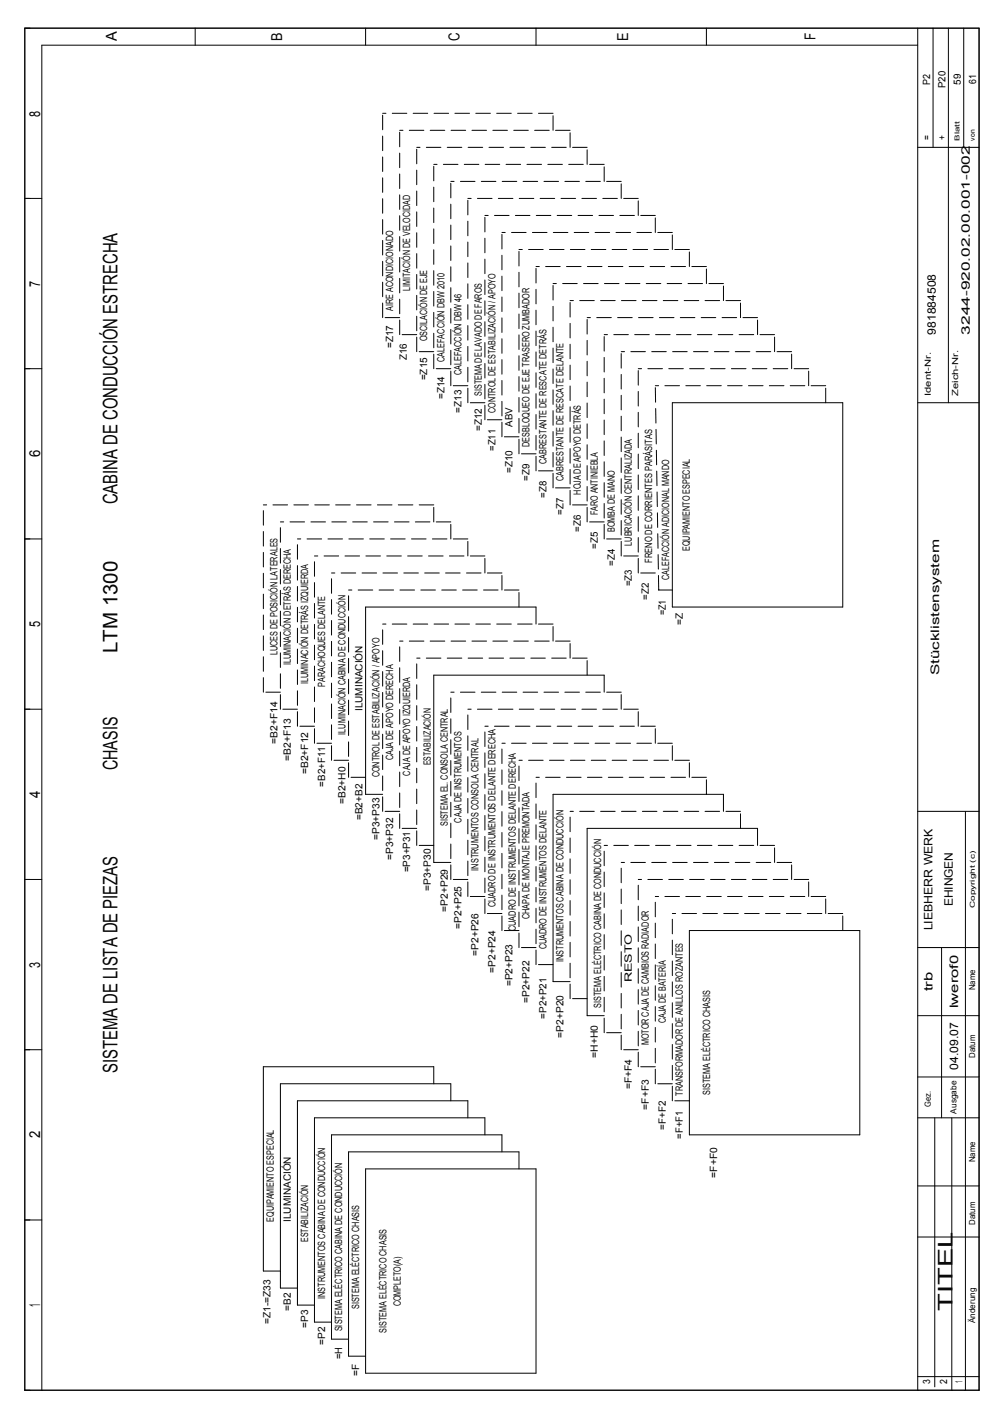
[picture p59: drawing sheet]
<svg xmlns="http://www.w3.org/2000/svg" width="210mm" height="297mm" viewBox="0 0 210 297" stroke-linecap="round" stroke-linejoin="round" font-family="sans-serif">
<defs><g id="words">
<g font-size="4.2">
<text x="24.8" y="106.7" transform="rotate(-90 24.8 106.7)">CABINA DE CONDUCCIÓN ESTRECHA</text>
<text x="24.8" y="138.2" transform="rotate(-90 24.8 138.2)">LTM 1300</text>
<text x="24.8" y="163" transform="rotate(-90 24.8 163)">CHASIS</text>
<text x="24.8" y="227" transform="rotate(-90 24.8 227)">SISTEMA DE LISTA DE PIEZAS</text>
<text x="201.4" y="277.3" transform="rotate(-90 201.4 277.3)">TITEL</text>
</g>
<g font-size="3.2">
<text x="24.7" y="8.7" transform="rotate(-90 24.7 8.7)">A</text>
<text x="59.7" y="8.6" transform="rotate(-90 59.7 8.6)">B</text>
<text x="97.1" y="8.7" transform="rotate(-90 97.1 8.7)">C</text>
<text x="132.8" y="8.6" transform="rotate(-90 132.8 8.6)">E</text>
<text x="172.4" y="8.5" transform="rotate(-90 172.4 8.5)">F</text>
<text x="8.5" y="24.7" transform="rotate(-90 8.5 24.7)">8</text>
<text x="8.5" y="60.7" transform="rotate(-90 8.5 60.7)">7</text>
<text x="8.5" y="96.7" transform="rotate(-90 8.5 96.7)">6</text>
<text x="8.5" y="132.7" transform="rotate(-90 8.5 132.7)">5</text>
<text x="8.5" y="168.8" transform="rotate(-90 8.5 168.8)">4</text>
<text x="8.5" y="204.8" transform="rotate(-90 8.5 204.8)">3</text>
<text x="8.5" y="240.8" transform="rotate(-90 8.5 240.8)">2</text>
<text x="8.5" y="276.5" transform="rotate(-90 8.5 276.5)">1</text>
</g>
<g font-size="2.5">
<text x="197.8" y="70.8" transform="rotate(-90 197.8 70.8)">981884508</text>
<text x="205" y="70.8" transform="rotate(-90 205 70.8)">3244-920.02.00.001-002</text>
<text x="198.6" y="142.8" transform="rotate(-90 198.6 142.8)">Stücklistensystem</text>
<text x="201.4" y="191.8" transform="rotate(-90 201.4 191.8)">EHINGEN</text>
<text x="197.1" y="196.8" transform="rotate(-90 197.1 196.8)">LIEBHERR WERK</text>
<text x="197.1" y="209.7" transform="rotate(-90 197.1 209.7)">trb</text>
<text x="202.5" y="213.3" transform="rotate(-90 202.5 213.3)">lwerof0</text>
<text x="202.5" y="226.3" transform="rotate(-90 202.5 226.3)">04.09.07</text>
</g>
<g font-size="2.1">
<text x="196.6" y="18" transform="rotate(-90 196.6 18)">P2</text>
<text x="203.1" y="17.9" transform="rotate(-90 203.1 17.9)">59</text>
<text x="206.3" y="17.7" transform="rotate(-90 206.3 17.7)">61</text>
<text x="199.8" y="18.6" transform="rotate(-90 199.8 18.6)">P20</text>
<text x="196.6" y="29.6" transform="rotate(-90 196.6 29.6)">=</text>
<text x="199.8" y="29.6" transform="rotate(-90 199.8 29.6)">+</text>
<text x="83.1" y="65.8" transform="rotate(-90 83.1 65.8)">AIRE ACONDICIONADO</text>
<text x="86.7" y="61.5" transform="rotate(-90 86.7 61.5)">LIMITACIÓN DE VELOCIDAD</text>
<text x="83.1" y="73.7" transform="rotate(-90 83.1 73.7)">=Z17</text>
<text x="86" y="76.3" transform="rotate(-90 86 76.3)">Z16</text>
<text x="90.3" y="72.2" transform="rotate(-90 90.3 72.2)">OSCILACIÓN DE EJE</text>
<text x="93.9" y="76.6" transform="rotate(-90 93.9 76.6)">CALEFACCIÓN DBW 2010</text>
<text x="90.3" y="80.5" transform="rotate(-90 90.3 80.5)">=Z15</text>
<text x="97.5" y="79.4" transform="rotate(-90 97.5 79.4)">CALEFACCIÓN DBW 46</text>
<text x="101.9" y="83.8" transform="rotate(-90 101.9 83.8)">SISTEMA DE LAVADO DE FAROS</text>
<text x="93.9" y="84.5" transform="rotate(-90 93.9 84.5)">=Z14</text>
<text x="97.5" y="87.4" transform="rotate(-90 97.5 87.4)">=Z13</text>
<text x="104.7" y="87.4" transform="rotate(-90 104.7 87.4)">CONTROL DE ESTABILIZACIÓN / APOYO</text>
<text x="101.9" y="91.2" transform="rotate(-90 101.9 91.2)">=Z12</text>
<text x="104.7" y="95.4" transform="rotate(-90 104.7 95.4)">=Z11</text>
<text x="108.3" y="90.2" transform="rotate(-90 108.3 90.2)">ABV</text>
<text x="111.9" y="94.6" transform="rotate(-90 111.9 94.6)">DESBLOQUEO DE EJE TRASERO ZUMBADOR</text>
<text x="108.3" y="100.1" transform="rotate(-90 108.3 100.1)">=Z10</text>
<text x="111.9" y="101.7" transform="rotate(-90 111.9 101.7)">=Z9</text>
<text x="115.5" y="98.2" transform="rotate(-90 115.5 98.2)">CABRESTANTE DE RESCATE DETRÁS</text>
<text x="119.1" y="101.8" transform="rotate(-90 119.1 101.8)">CABRESTANTE DE RESCATE DELANTE</text>
<text x="115.5" y="105.3" transform="rotate(-90 115.5 105.3)">=Z8</text>
<text x="122.7" y="104.7" transform="rotate(-90 122.7 104.7)">HOJA DE APOYO DETRÁS</text>
<text x="119.1" y="108.9" transform="rotate(-90 119.1 108.9)">=Z7</text>
<text x="122.7" y="112.5" transform="rotate(-90 122.7 112.5)">=Z6</text>
<text x="126.3" y="109" transform="rotate(-90 126.3 109)">FARO ANTINIEBLA</text>
<text x="130" y="112.6" transform="rotate(-90 130 112.6)">BOMBA DE MANO</text>
<text x="126.3" y="116.1" transform="rotate(-90 126.3 116.1)">=Z5</text>
<text x="130" y="119.7" transform="rotate(-90 130 119.7)">=Z4</text>
<text x="133.6" y="115.5" transform="rotate(-90 133.6 115.5)">LUBRICACIÓN CENTRALIZADA</text>
<text x="137.9" y="119.1" transform="rotate(-90 137.9 119.1)">FRENO DE CORRIENTES PARÁSITAS</text>
<text x="145.8" y="116.6" transform="rotate(-90 145.8 116.6)">EQUIPAMIENTO ESPECIAL</text>
<text x="133.6" y="124.1" transform="rotate(-90 133.6 124.1)">=Z3</text>
<text x="141.5" y="122.7" transform="rotate(-90 141.5 122.7)">CALEFACCIÓN ADICIONAL MANDO</text>
<text x="137.2" y="126.9" transform="rotate(-90 137.2 126.9)">=Z2</text>
<text x="140.8" y="130.2" transform="rotate(-90 140.8 130.2)">=Z1</text>
<text x="144.4" y="132.2" transform="rotate(-90 144.4 132.2)">=Z</text>
<text x="58.6" y="138.7" transform="rotate(-90 58.6 138.7)">LUCES DE POSICIÓN LATERALES</text>
<text x="61.5" y="140.8" transform="rotate(-90 61.5 140.8)">ILUMINACIÓN DETRÁS DERECHA</text>
<text x="65.1" y="144.7" transform="rotate(-90 65.1 144.7)">ILUMINACIÓN DETRÁS IZQUIERDA</text>
<text x="68.7" y="145.3" transform="rotate(-90 68.7 145.3)">PARACHOQUES DELANTE</text>
<text x="73" y="155.4" transform="rotate(-90 73 155.4)">ILUMINACIÓN CABINA DE CONDUCCIÓN</text>
<text x="76.6" y="150.4" transform="rotate(-90 76.6 150.4)">ILUMINACIÓN</text>
<text x="58.6" y="157.4" transform="rotate(-90 58.6 157.4)">=B2+F14</text>
<text x="61.5" y="161" transform="rotate(-90 61.5 161)">=B2+F13</text>
<text x="83.1" y="160.9" transform="rotate(-90 83.1 160.9)">CAJA DE APOYO DERECHA</text>
<text x="91" y="161.9" transform="rotate(-90 91 161.9)">ESTABILIZACIÓN</text>
<text x="65.1" y="163.8" transform="rotate(-90 65.1 163.8)">=B2+F12</text>
<text x="68.7" y="166.4" transform="rotate(-90 68.7 166.4)">=B2+F11</text>
<text x="80.2" y="164.5" transform="rotate(-90 80.2 164.5)">CONTROL DE ESTABILIZACIÓN / APOYO</text>
<text x="86.7" y="164.1" transform="rotate(-90 86.7 164.1)">CAJA DE APOYO IZQUIERDA</text>
<text x="73" y="170.1" transform="rotate(-90 73 170.1)">=B2+H0</text>
<text x="76.6" y="173.5" transform="rotate(-90 76.6 173.5)">=B2+B2</text>
<text x="104.7" y="171.1" transform="rotate(-90 104.7 171.1)">I</text>
<text x="80.2" y="177.7" transform="rotate(-90 80.2 177.7)">=P3+P33</text>
<text x="94.7" y="174.8" transform="rotate(-90 94.7 174.8)">SISTEMA EL. CONSOLA CENTRAL</text>
<text x="97.5" y="174" transform="rotate(-90 97.5 174)">CAJA DE INSTRUMENTOS</text>
<text x="83.1" y="182" transform="rotate(-90 83.1 182)">=P3+P32</text>
<text x="86.7" y="184.6" transform="rotate(-90 86.7 184.6)">=P3+P31</text>
<text x="101.1" y="184.2" transform="rotate(-90 101.1 184.2)">INSTRUMENTOS CONSOLA CENTRAL</text>
<text x="91" y="188.5" transform="rotate(-90 91 188.5)">=P3+P30</text>
<text x="104.7" y="192" transform="rotate(-90 104.7 192)">CUADRO DE INSTRUMENTOS DELANTE DERECHA</text>
<text x="94.7" y="192.8" transform="rotate(-90 94.7 192.8)">=P2+P29</text>
<text x="97.5" y="196.4" transform="rotate(-90 97.5 196.4)">=P2+P25</text>
<text x="109.1" y="197" transform="rotate(-90 109.1 197)">CUADRO DE INSTRUMENTOS DELANTE DERECHA</text>
<text x="111.9" y="194.5" transform="rotate(-90 111.9 194.5)">CHAPA DE MONTAJE PREMONTADA</text>
<text x="101.1" y="202.2" transform="rotate(-90 101.1 202.2)">=P2+P26</text>
<text x="115.5" y="200.9" transform="rotate(-90 115.5 200.9)">CUADRO DE INSTRUMENTOS DELANTE</text>
<text x="119.1" y="203.5" transform="rotate(-90 119.1 203.5)">INSTRUMENTOS CABINA DE CONDUCCIÓN</text>
<text x="104.7" y="205.8" transform="rotate(-90 104.7 205.8)">=P2+P24</text>
<text x="108.3" y="208.7" transform="rotate(-90 108.3 208.7)">=P2+P23</text>
<text x="133.6" y="207.8" transform="rotate(-90 133.6 207.8)">RESTO</text>
<text x="111.9" y="212.2" transform="rotate(-90 111.9 212.2)">=P2+P22</text>
<text x="115.5" y="215.5" transform="rotate(-90 115.5 215.5)">=P2+P21</text>
<text x="127.1" y="213.2" transform="rotate(-90 127.1 213.2)">SISTEMA ELÉCTRICO CABINA DE CONDUCCIÓN</text>
<text x="119.1" y="219.5" transform="rotate(-90 119.1 219.5)">=P2+P20</text>
<text x="137.2" y="221.2" transform="rotate(-90 137.2 221.2)">MOTOR CAJA DE CAMBIOS RADIADOR</text>
<text x="140.8" y="216.5" transform="rotate(-90 140.8 216.5)">CAJA DE BATERÍA</text>
<text x="126.3" y="223.8" transform="rotate(-90 126.3 223.8)">=H+H0</text>
<text x="133.6" y="230.4" transform="rotate(-90 133.6 230.4)">=F+F4</text>
<text x="144.4" y="231.8" transform="rotate(-90 144.4 231.8)">TRANSFORMADOR DE ANILLOS ROZANTES</text>
<text x="150.1" y="231.6" transform="rotate(-90 150.1 231.6)">SISTEMA ELÉCTRICO CHASIS</text>
<text x="137.2" y="234.7" transform="rotate(-90 137.2 234.7)">=F+F3</text>
<text x="140.8" y="239" transform="rotate(-90 140.8 239)">=F+F2</text>
<text x="144.4" y="240.9" transform="rotate(-90 144.4 240.9)">=F+F1</text>
<text x="151.6" y="249.2" transform="rotate(-90 151.6 249.2)">=F+F0</text>
<text x="57.9" y="258.5" transform="rotate(-90 57.9 258.5)">EQUIPAMIENTO ESPECIAL</text>
<text x="61.5" y="258.5" transform="rotate(-90 61.5 258.5)">ILUMINACIÓN</text>
<text x="65.1" y="262.8" transform="rotate(-90 65.1 262.8)">ESTABILIZACIÓN</text>
<text x="68.7" y="274.8" transform="rotate(-90 68.7 274.8)">INSTRUMENTOS CABINA DE CONDUCCIÓN</text>
<text x="57.2" y="280.2" transform="rotate(-90 57.2 280.2)">=Z1-=Z33</text>
<text x="61.5" y="277.3" transform="rotate(-90 61.5 277.3)">=B2</text>
<text x="65.1" y="280.9" transform="rotate(-90 65.1 280.9)">=P3</text>
<text x="72.3" y="281.7" transform="rotate(-90 72.3 281.7)">SISTEMA ELÉCTRICO CABINA DE CONDUCCIÓN</text>
<text x="75.9" y="277" transform="rotate(-90 75.9 277)">SISTEMA ELÉCTRICO CHASIS</text>
<text x="84.7" y="276.4" transform="rotate(-90 84.7 276.4)">COMPLETO(A)</text>
<text x="68.7" y="284.5" transform="rotate(-90 68.7 284.5)">=P2</text>
<text x="72.3" y="287.5" transform="rotate(-90 72.3 287.5)">=H</text>
<text x="81.7" y="282.1" transform="rotate(-90 81.7 282.1)">SISTEMA ELÉCTRICO CHASIS</text>
<text x="75.9" y="291" transform="rotate(-90 75.9 291)">=F</text>
<text x="196.6" y="292.9" transform="rotate(-90 196.6 292.9)">3</text>
<text x="200.2" y="292.8" transform="rotate(-90 200.2 292.8)">2</text>
<text x="203.4" y="292.6" transform="rotate(-90 203.4 292.6)">1</text>
</g>
<g font-size="1.8">
<text x="196.8" y="83.8" transform="rotate(-90 196.8 83.8)">Ident-Nr.</text>
<text x="202.6" y="83.8" transform="rotate(-90 202.6 83.8)">Zeich-Nr.</text>
<text x="206.2" y="209.5" transform="rotate(-90 206.2 209.5)">Name</text>
<text x="206.2" y="223.8" transform="rotate(-90 206.2 223.8)">Datum</text>
<text x="196.8" y="234.2" transform="rotate(-90 196.8 234.2)">Gez.</text>
<text x="202.2" y="235.6" transform="rotate(-90 202.2 235.6)">Ausgabe</text>
<text x="206.2" y="245.9" transform="rotate(-90 206.2 245.9)">Name</text>
<text x="206.2" y="259.1" transform="rotate(-90 206.2 259.1)">Datum</text>
<text x="206.2" y="279.9" transform="rotate(-90 206.2 279.9)">Änderung</text>
</g>
<g font-size="1.4">
<text x="202.9" y="29.7" transform="rotate(-90 202.9 29.7)">Blatt</text>
<text x="206.1" y="29.7" transform="rotate(-90 206.1 29.7)">von</text>
<text x="206.1" y="192.1" transform="rotate(-90 206.1 192.1)">Copyright (c)</text>
</g>
</g></defs>
<g fill="none" stroke="#000" stroke-width=".21" stroke-dasharray="3.1 1.3">
<path d="M116.9 24h-36M116.9 27.6v-3.6M120.5 27.6h-36M120.5 31.2v-3.6M124.1 31.2h-36M124.1 34.8v-3.6M127.7 34.8h-36M127.7 38.4v-3.6M131.3 38.4h-36M131.3 42v-3.6M134.9 42h-36M134.9 45.6v-3.6"/>
<path d="M138.5 45.6h-36M138.5 49.2v-3.6M142.1 49.2h-36M142.1 52.8v-3.6M145.7 52.8h-36M145.7 56.4v-3.6M149.3 56.4h-36M149.3 60v-3.6M152.9 60h-36M80.9 67.2v-43.2M84.5 67.2h-3.6M84.5 70.8v-43.2"/>
<path d="M88.1 70.8h-3.6M88.1 74.4v-43.2M91.7 74.4h-3.6M91.7 78v-43.2M95.3 78h-3.6M152.9 63.6v-3.6M156.5 63.6h-36M156.5 67.2v-3.6M160.1 67.2h-36M160.1 70.8v-3.6M163.7 70.8h-36M163.7 74.4v-3.6"/>
<path d="M167.3 74.4h-36M167.3 78v-3.6M170.9 78h-36M95.3 81.6v-43.2M98.9 81.6h-3.6M98.9 85.2v-43.2M102.5 85.2h-3.6M102.5 88.8v-43.2M106.1 88.8h-3.6M106.1 92.4v-43.2M109.7 92.4h-3.6M109.7 96v-43.2"/>
<path d="M113.3 96h-3.6M113.3 99.6v-43.2M116.9 99.6h-3.6M170.9 81.6v-3.6M174.5 81.6h-36M174.5 85.2v-3.6M91.7 106.8h-36M91.7 110.4v-3.6M95.3 110.4h-36M95.3 114v-3.6M98.9 114h-36M98.9 117.6v-3.6"/>
<path d="M102.5 117.6h-36M116.9 103.2v-43.2M120.5 103.2h-3.6M120.5 106.8v-43.2M124.1 106.8h-3.6M124.1 110.4v-43.2M127.7 110.4h-3.6M127.7 114v-43.2M131.3 114h-3.6M131.3 117.6v-43.2M134.9 117.6h-3.6M102.5 121.2v-3.6"/>
<path d="M106.1 121.2h-36M106.1 124.8v-3.6M109.7 124.8h-36M109.7 128.4v-3.6M116.9 132h-36M116.9 135.6v-3.6M120.5 135.6h-36M120.5 139.2v-3.6M124.1 139.2h-36M134.9 121.2v-43.2M138.5 121.2h-3.6M139.2 124.8l-.7-43.2"/>
<path d="M142.1 124.8h-2.9M55.7 146.4v-39.6M59.3 146.4h-3.6M59.3 150v-39.6M62.9 150h-3.6M62.9 153.6v-39.6M66.5 153.6h-3.6M66.5 157.2v-39.6M70.1 157.2h-3.6M124.1 142.8v-3.6M131.3 146.4h-36M131.3 150v-3.6"/>
<path d="M134.9 150h-36M134.9 153.6v-3.6M138.5 153.6h-36M138.5 157.2v-3.6M142.1 157.2h-36M70.1 160.8v-39.6M73.7 160.8h-3.6M73.7 164.5v-39.7M77.3 164.5h-3.6M80.9 171.7v-39.7M84.5 171.7h-3.6M84.5 175.3v-39.7"/>
<path d="M88.1 175.3h-3.6M88.1 178.9v-39.7M91.7 178.9h-3.6M142.1 160.8v-3.6M145.7 160.8h-36M145.7 164.5v-3.7M149.3 164.5h-36M149.3 168.1v-3.6M156.5 171.7h-36M156.5 175.3v-3.6M163.7 178.9h-36M95.3 186.1v-39.7"/>
<path d="M98.9 186.1h-3.6M98.9 189.7v-39.7M102.5 189.7h-3.6M102.5 193.3v-39.7M106.1 193.3h-3.6M106.1 196.9v-39.7M109.7 196.9h-3.6M163.7 182.5v-3.6M167.3 182.5h-36M167.3 186.1v-3.6M170.9 186.1h-36M170.9 189.7v-3.6"/>
<path d="M174.5 189.7h-36M174.5 193.3v-3.6M178.1 193.3h-36M178.1 196.9v-3.6M109.7 200.5v-39.7M113.3 200.5h-3.6M113.3 204.1v-39.6M116.9 204.1h-3.6M120.5 211.3v-39.6M124.1 211.3h-3.6M127.7 218.5v-39.6M131.3 218.5h-3.6"/>
<path d="M131.3 222.1v-39.6M134.9 222.1h-3.6M134.9 225.7v-39.6M138.5 225.7h-3.6M138.5 229.3v-39.6M142.1 229.3h-3.6M142.1 232.9v-39.6M145.7 232.9h-3.6"/>
</g>
<g fill="none" stroke="#000" stroke-width=".21">
<path d="M5.2 6h201.8v288.1h-201.8zM41.3 6v3.6M77.3 6v3.6M113.3 6v3.6M149.3 6v3.6M194 9.6h-185.2v284.5M194 6v288.1M197.2 6v25.2M200.5 6v79.2M203.7 6v25.2M194 31.2h13M5.2 42h3.6"/>
<path d="M5.2 78h3.6M142.1 85.2h36v43.2h-36zM194 85.2h13M5.2 114h3.6M113.3 132v-3.6h-36v39.7h3.6M5.2 150h3.6M127.7 146.4v-3.6h-36v39.7h3.6M152.9 171.7v-3.6h-36v39.6h3.6M160.1 178.9v-3.6h-36v39.6h3.6M194 171.7h13M204.1 171.7v122.4M5.2 186.1h3.6"/>
<path d="M145.7 196.9h36v43.2h-36zM194 214.9h13M194 200.5h13M199 200.5v36M5.2 222.1h3.6M91.7 229.3v-3.6h-36v43.2h3.6M95.3 232.9v-3.6h-36v43.2h3.6M98.9 236.5v-3.6h-36v43.2h3.6M194 236.5h13M194 227.8h13M197.6 236.5v56.9M201.2 236.5v57.6"/>
<path d="M5.2 258.1h3.6M77.3 247.3h36v43.2h-36zM102.5 240.1v-3.6h-36v43.2h3.6M106.1 243.7v-3.6h-36v43.2h3.6M109.7 247.3v-3.6h-36v43.2h3.6M194 250.9h13M194 261.7h13M194 291.2h13"/>
</g>
<use href="#words"/>
</svg>
